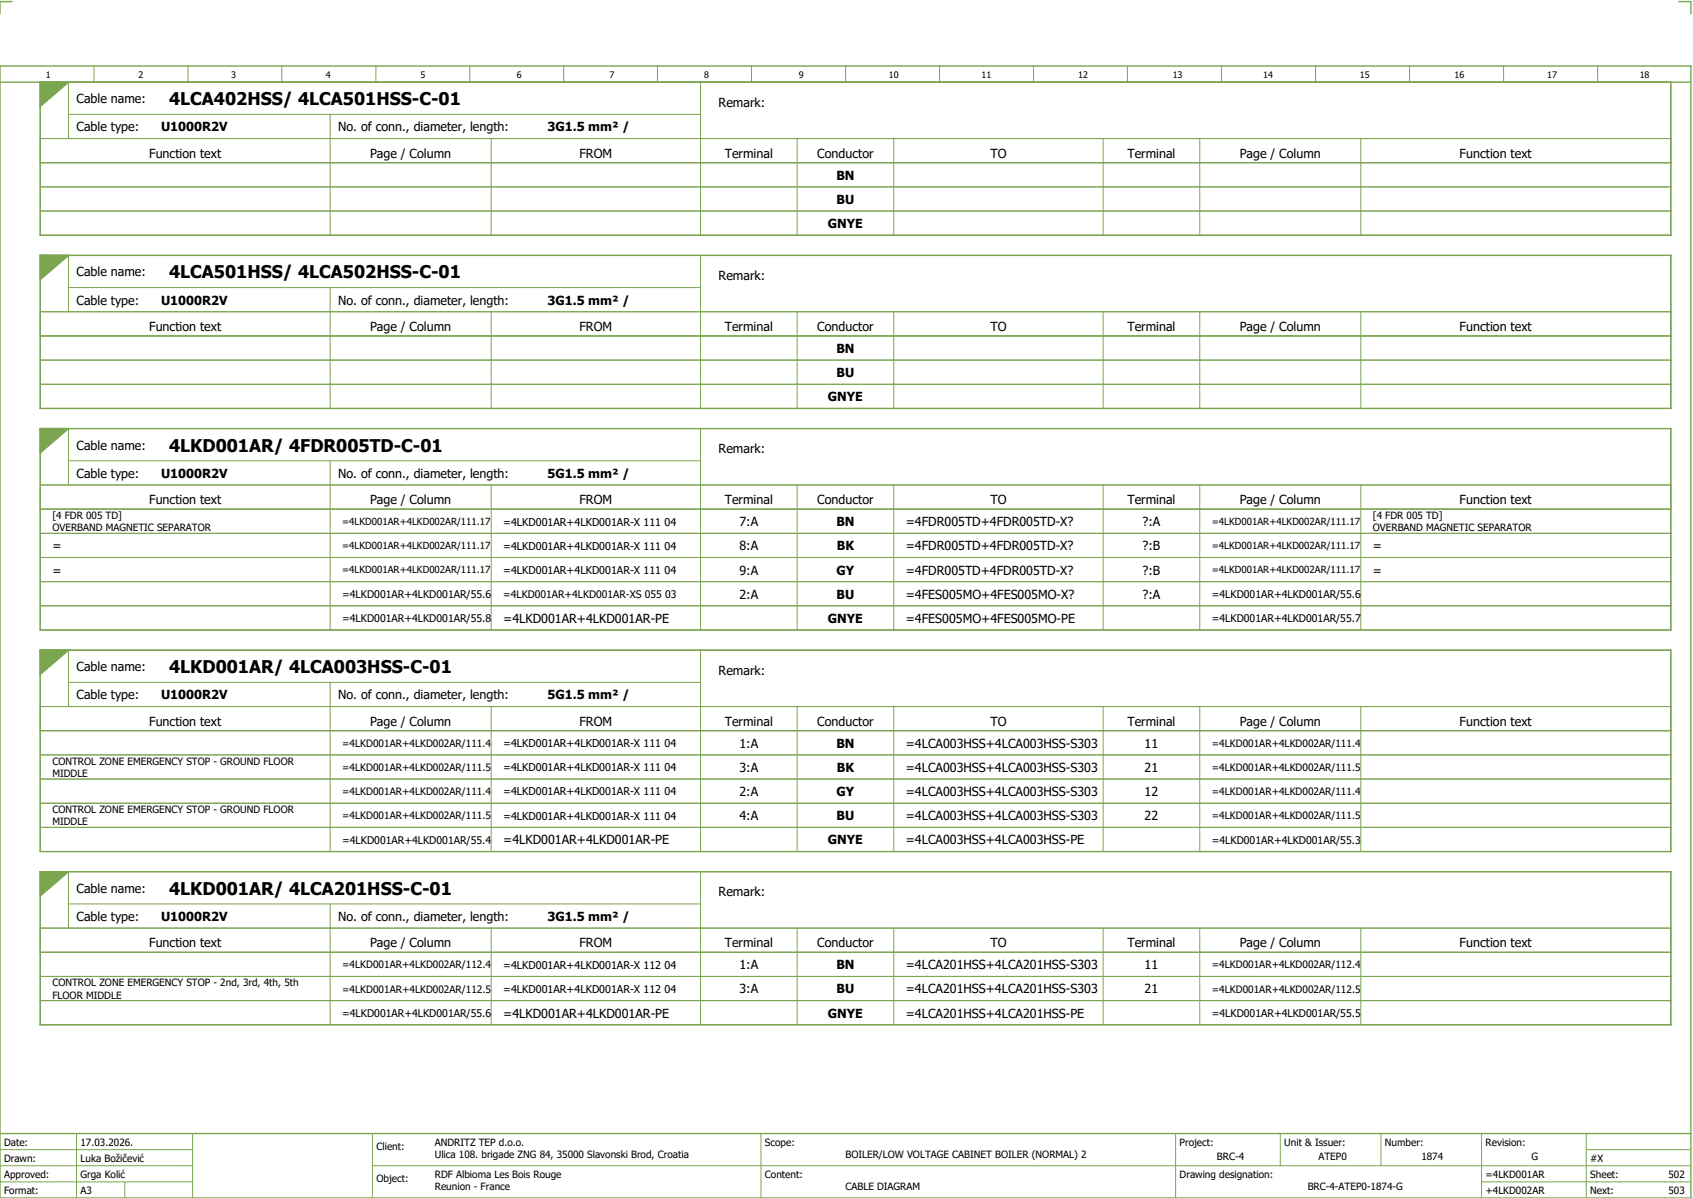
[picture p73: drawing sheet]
<svg xmlns="http://www.w3.org/2000/svg" width="421mm" height="297mm" viewBox="0 0 421 297" stroke-linecap="round" stroke-linejoin="round" font-family="sans-serif">
<defs><g id="words">
<g font-size="4.3">
<text x="42" y="26.1">4LCA402HSS/ 4LCA501HSS-C-01</text>
<text x="42" y="69.1">4LCA501HSS/ 4LCA502HSS-C-01</text>
<text x="42" y="112.1">4LKD001AR/ 4FDR005TD-C-01</text>
<text x="42" y="167.1">4LKD001AR/ 4LCA003HSS-C-01</text>
<text x="42" y="222.1">4LKD001AR/ 4LCA201HSS-C-01</text>
</g>
<g font-size="3.1">
<text x="19" y="25.6">Cable name:</text>
<text x="178.5" y="26.5">Remark:</text>
<text x="19" y="32.6">Cable type:</text>
<text x="40" y="32.6">U1000R2V</text>
<text x="84" y="32.6">No. of conn., diameter, length:</text>
<text x="136" y="32.6">3G1.5 mm² /</text>
<text x="37.1" y="39.1">Function text</text>
<text x="91.9" y="39.1">Page / Column</text>
<text x="143.9" y="39.1">FROM</text>
<text x="180" y="39.1">Terminal</text>
<text x="203" y="39.1">Conductor</text>
<text x="246" y="39.1">TO</text>
<text x="280" y="39.1">Terminal</text>
<text x="307.9" y="39.1">Page / Column</text>
<text x="362.5" y="39.1">Function text</text>
<text x="207.7" y="44.6">BN</text>
<text x="207.8" y="50.6">BU</text>
<text x="205.7" y="56.6">GNYE</text>
<text x="19" y="68.6">Cable name:</text>
<text x="178.5" y="69.5">Remark:</text>
<text x="19" y="75.6">Cable type:</text>
<text x="40" y="75.6">U1000R2V</text>
<text x="84" y="75.6">No. of conn., diameter, length:</text>
<text x="136" y="75.6">3G1.5 mm² /</text>
<text x="37.1" y="82.1">Function text</text>
<text x="91.9" y="82.1">Page / Column</text>
<text x="143.9" y="82.1">FROM</text>
<text x="180" y="82.1">Terminal</text>
<text x="203" y="82.1">Conductor</text>
<text x="246" y="82.1">TO</text>
<text x="280" y="82.1">Terminal</text>
<text x="307.9" y="82.1">Page / Column</text>
<text x="362.5" y="82.1">Function text</text>
<text x="207.7" y="87.6">BN</text>
<text x="207.8" y="93.6">BU</text>
<text x="205.7" y="99.6">GNYE</text>
<text x="19" y="111.6">Cable name:</text>
<text x="178.5" y="112.5">Remark:</text>
<text x="19" y="118.6">Cable type:</text>
<text x="40" y="118.6">U1000R2V</text>
<text x="84" y="118.6">No. of conn., diameter, length:</text>
<text x="136" y="118.6">5G1.5 mm² /</text>
<text x="37.1" y="125.1">Function text</text>
<text x="91.9" y="125.1">Page / Column</text>
<text x="143.9" y="125.1">FROM</text>
<text x="180" y="125.1">Terminal</text>
<text x="203" y="125.1">Conductor</text>
<text x="246" y="125.1">TO</text>
<text x="280" y="125.1">Terminal</text>
<text x="307.9" y="125.1">Page / Column</text>
<text x="362.5" y="125.1">Function text</text>
<text x="183.7" y="130.6">7:A</text>
<text x="207.7" y="130.6">BN</text>
<text x="225" y="130.6">=4FDR005TD+4FDR005TD-X?</text>
<text x="283.8" y="130.6">?:A</text>
<text x="13" y="136.6">=</text>
<text x="183.7" y="136.6">8:A</text>
<text x="207.9" y="136.6">BK</text>
<text x="225" y="136.6">=4FDR005TD+4FDR005TD-X?</text>
<text x="283.8" y="136.6">?:B</text>
<text x="341" y="136.6">=</text>
<text x="13" y="142.6">=</text>
<text x="183.7" y="142.6">9:A</text>
<text x="207.8" y="142.6">GY</text>
<text x="225" y="142.6">=4FDR005TD+4FDR005TD-X?</text>
<text x="283.8" y="142.6">?:B</text>
<text x="341" y="142.6">=</text>
<text x="183.7" y="148.6">2:A</text>
<text x="207.8" y="148.6">BU</text>
<text x="225" y="148.6">=4FES005MO+4FES005MO-X?</text>
<text x="283.8" y="148.6">?:A</text>
<text x="125" y="154.6">=4LKD001AR+4LKD001AR-PE</text>
<text x="205.7" y="154.6">GNYE</text>
<text x="225" y="154.6">=4FES005MO+4FES005MO-PE</text>
<text x="19" y="166.6">Cable name:</text>
<text x="178.5" y="167.5">Remark:</text>
<text x="19" y="173.6">Cable type:</text>
<text x="40" y="173.6">U1000R2V</text>
<text x="84" y="173.6">No. of conn., diameter, length:</text>
<text x="136" y="173.6">5G1.5 mm² /</text>
<text x="37.1" y="180.1">Function text</text>
<text x="91.9" y="180.1">Page / Column</text>
<text x="143.9" y="180.1">FROM</text>
<text x="180" y="180.1">Terminal</text>
<text x="183.7" y="185.6">1:A</text>
<text x="203" y="180.1">Conductor</text>
<text x="207.7" y="185.6">BN</text>
<text x="225" y="185.6">=4LCA003HSS+4LCA003HSS-S303</text>
<text x="246" y="180.1">TO</text>
<text x="280" y="180.1">Terminal</text>
<text x="284.3" y="185.6">11</text>
<text x="307.9" y="180.1">Page / Column</text>
<text x="362.5" y="180.1">Function text</text>
<text x="183.7" y="191.6">3:A</text>
<text x="207.9" y="191.6">BK</text>
<text x="225" y="191.6">=4LCA003HSS+4LCA003HSS-S303</text>
<text x="284.3" y="191.6">21</text>
<text x="183.7" y="197.6">2:A</text>
<text x="207.8" y="197.6">GY</text>
<text x="225" y="197.6">=4LCA003HSS+4LCA003HSS-S303</text>
<text x="284.3" y="197.6">12</text>
<text x="183.7" y="203.6">4:A</text>
<text x="207.8" y="203.6">BU</text>
<text x="225" y="203.6">=4LCA003HSS+4LCA003HSS-S303</text>
<text x="284.3" y="203.6">22</text>
<text x="125" y="209.6">=4LKD001AR+4LKD001AR-PE</text>
<text x="205.7" y="209.6">GNYE</text>
<text x="225" y="209.6">=4LCA003HSS+4LCA003HSS-PE</text>
<text x="19" y="221.6">Cable name:</text>
<text x="178.5" y="222.5">Remark:</text>
<text x="19" y="228.6">Cable type:</text>
<text x="40" y="228.6">U1000R2V</text>
<text x="84" y="228.6">No. of conn., diameter, length:</text>
<text x="136" y="228.6">3G1.5 mm² /</text>
<text x="37.1" y="235.1">Function text</text>
<text x="91.9" y="235.1">Page / Column</text>
<text x="143.9" y="235.1">FROM</text>
<text x="180" y="235.1">Terminal</text>
<text x="203" y="235.1">Conductor</text>
<text x="246" y="235.1">TO</text>
<text x="280" y="235.1">Terminal</text>
<text x="307.9" y="235.1">Page / Column</text>
<text x="362.5" y="235.1">Function text</text>
<text x="183.7" y="240.6">1:A</text>
<text x="207.7" y="240.6">BN</text>
<text x="225" y="240.6">=4LCA201HSS+4LCA201HSS-S303</text>
<text x="284.3" y="240.6">11</text>
<text x="183.7" y="246.6">3:A</text>
<text x="207.8" y="246.6">BU</text>
<text x="225" y="246.6">=4LCA201HSS+4LCA201HSS-S303</text>
<text x="284.3" y="246.6">21</text>
<text x="125" y="252.6">=4LKD001AR+4LKD001AR-PE</text>
<text x="205.7" y="252.6">GNYE</text>
<text x="225" y="252.6">=4LCA201HSS+4LCA201HSS-PE</text>
</g>
<g font-size="2.7">
<text x="125" y="130.5">=4LKD001AR+4LKD001AR-X 111 04</text>
<text x="125" y="136.5">=4LKD001AR+4LKD001AR-X 111 04</text>
<text x="125" y="142.5">=4LKD001AR+4LKD001AR-X 111 04</text>
<text x="125" y="185.5">=4LKD001AR+4LKD001AR-X 111 04</text>
<text x="125" y="191.5">=4LKD001AR+4LKD001AR-X 111 04</text>
<text x="125" y="197.5">=4LKD001AR+4LKD001AR-X 111 04</text>
<text x="125" y="203.5">=4LKD001AR+4LKD001AR-X 111 04</text>
<text x="125" y="240.5">=4LKD001AR+4LKD001AR-X 112 04</text>
<text x="125" y="246.5">=4LKD001AR+4LKD001AR-X 112 04</text>
</g>
<g font-size="2.6">
<text x="85" y="148.4">=4LKD001AR+4LKD001AR/55.6</text>
<text x="125" y="148.4">=4LKD001AR+4LKD001AR-XS 055 03</text>
<text x="301" y="148.4">=4LKD001AR+4LKD001AR/55.6</text>
<text x="85" y="154.4">=4LKD001AR+4LKD001AR/55.8</text>
<text x="301" y="154.4">=4LKD001AR+4LKD001AR/55.7</text>
<text x="85" y="209.4">=4LKD001AR+4LKD001AR/55.4</text>
<text x="301" y="209.4">=4LKD001AR+4LKD001AR/55.3</text>
<text x="85" y="252.4">=4LKD001AR+4LKD001AR/55.6</text>
<text x="301" y="252.4">=4LKD001AR+4LKD001AR/55.5</text>
</g>
<g font-size="2.5">
<text x="13" y="128.9">[4 FDR 005 TD]</text>
<text x="13" y="131.9">OVERBAND MAGNETIC SEPARATOR</text>
<text x="341" y="128.9">[4 FDR 005 TD]</text>
<text x="341" y="131.9">OVERBAND MAGNETIC SEPARATOR</text>
<text x="85" y="185.4">=4LKD001AR+4LKD002AR/111.4</text>
<text x="301" y="185.4">=4LKD001AR+4LKD002AR/111.4</text>
<text x="13" y="189.9">CONTROL ZONE EMERGENCY STOP - GROUND FLOOR</text>
<text x="85" y="191.4">=4LKD001AR+4LKD002AR/111.5</text>
<text x="301" y="191.4">=4LKD001AR+4LKD002AR/111.5</text>
<text x="13" y="192.9">MIDDLE</text>
<text x="85" y="197.4">=4LKD001AR+4LKD002AR/111.4</text>
<text x="301" y="197.4">=4LKD001AR+4LKD002AR/111.4</text>
<text x="13" y="201.9">CONTROL ZONE EMERGENCY STOP - GROUND FLOOR</text>
<text x="85" y="203.4">=4LKD001AR+4LKD002AR/111.5</text>
<text x="301" y="203.4">=4LKD001AR+4LKD002AR/111.5</text>
<text x="13" y="204.9">MIDDLE</text>
<text x="13" y="244.9">CONTROL ZONE EMERGENCY STOP - 2nd, 3rd, 4th, 5th</text>
<text x="85" y="240.4">=4LKD001AR+4LKD002AR/112.4</text>
<text x="301" y="240.4">=4LKD001AR+4LKD002AR/112.4</text>
<text x="13" y="247.9">FLOOR MIDDLE</text>
<text x="85" y="246.4">=4LKD001AR+4LKD002AR/112.5</text>
<text x="301" y="246.4">=4LKD001AR+4LKD002AR/112.5</text>
<text x="1" y="284.4">Date:</text>
<text x="20" y="284.4">17.03.2026.</text>
<text x="93.5" y="285.4">Client:</text>
<text x="108" y="284.4">ANDRITZ TEP d.o.o.</text>
<text x="108" y="287.4">Ulica 108. brigade ZNG 84, 35000 Slavonski Brod, Croatia</text>
<text x="190" y="284.4">Scope:</text>
<text x="210" y="287.4">BOILER/LOW VOLTAGE CABINET BOILER (NORMAL) 2</text>
<text x="293" y="284.4">Project:</text>
<text x="302.3" y="287.9">BRC-4</text>
<text x="319" y="284.4">Unit &amp; Issuer:</text>
<text x="327.5" y="287.9">ATEP0</text>
<text x="344" y="284.4">Number:</text>
<text x="353" y="287.9">1874</text>
<text x="369" y="284.4">Revision:</text>
<text x="380.4" y="287.9">G</text>
<text x="1" y="288.4">Drawn:</text>
<text x="1" y="292.4">Approved:</text>
<text x="20" y="292.4">Grga Kolić</text>
<text x="20" y="288.4">Luka Božičević</text>
<text x="93.5" y="293.4">Object:</text>
<text x="108" y="292.4">RDF Albioma Les Bois Rouge</text>
<text x="190" y="292.4">Content:</text>
<text x="293" y="292.4">Drawing designation:</text>
<text x="369" y="292.4">=4LKD001AR</text>
<text x="395" y="292.4">Sheet:</text>
<text x="395" y="288.4">#X</text>
<text x="414.4" y="292.4">502</text>
<text x="1" y="296.4">Format:</text>
<text x="20" y="296.4">A3</text>
<text x="108" y="295.4">Reunion - France</text>
<text x="210" y="295.4">CABLE DIAGRAM</text>
<text x="324.8" y="295.4">BRC-4-ATEP0-1874-G</text>
<text x="369" y="296.4">+4LKD002AR</text>
<text x="395" y="296.4">Next:</text>
<text x="414.4" y="296.4">503</text>
</g>
<g font-size="2.4">
<text x="85" y="130.4">=4LKD001AR+4LKD002AR/111.17</text>
<text x="301" y="130.4">=4LKD001AR+4LKD002AR/111.17</text>
<text x="85" y="136.4">=4LKD001AR+4LKD002AR/111.17</text>
<text x="301" y="136.4">=4LKD001AR+4LKD002AR/111.17</text>
<text x="85" y="142.4">=4LKD001AR+4LKD002AR/111.17</text>
<text x="301" y="142.4">=4LKD001AR+4LKD002AR/111.17</text>
</g>
<g font-size="2.2">
<text x="11.4" y="19.4">1</text>
<text x="34.4" y="19.4">2</text>
<text x="57.4" y="19.4">3</text>
<text x="80.9" y="19.4">4</text>
<text x="104.4" y="19.4">5</text>
<text x="128.4" y="19.4">6</text>
<text x="151.4" y="19.4">7</text>
<text x="174.9" y="19.4">8</text>
<text x="198.4" y="19.4">9</text>
<text x="220.8" y="19.4">10</text>
<text x="243.8" y="19.4">11</text>
<text x="267.8" y="19.4">12</text>
<text x="291.3" y="19.4">13</text>
<text x="313.8" y="19.4">14</text>
<text x="337.8" y="19.4">15</text>
<text x="361.3" y="19.4">16</text>
<text x="384.3" y="19.4">17</text>
<text x="407.3" y="19.4">18</text>
</g>
</g></defs>
<g fill="none" stroke="#7ca552" stroke-width=".35">
<path d="M0 16.4h420v281h-420zM3 .4h-3v3M417 .4h3v3M0 20.4h420M10 20.4v38h405v-38M17 20.4l-7 6M10 63.4h405v38h-405zM17 63.4l-7 6M10 106.4h405v50h-405zM17 106.4l-7 6M10 161.4h405v50h-405zM17 161.4l-7 6"/>
<path d="M10 216.4h405v38h-405zM17 216.4l-7 6M0 281.4h420"/>
</g>
<g fill="none" stroke="#7ca552" stroke-width=".25">
<path d="M23.4 16.5v4M46.7 16.4v4M70 16.4v4M93.4 16.4v4M116.7 16.5v4M140 16.4v4M163.3 16.4v4M186.7 16.4v4M210 16.4v4M233.4 16.4v4M256.7 16.4v4M280 16.5v4"/>
<path d="M303.4 16.4v4M326.8 16.4v4M350.1 16.4v4M373.5 16.4v4M396.8 16.4v4M10 34.4h405M10 20.4h405v38h-405zM17 28.4h157M17 20.4v14M82 28.4v12M122 34.4v6M174 20.4v20"/>
<path d="M198 34.4v6M222 34.4v6M274 34.4v6M298 34.4v6M338 34.4v6M10 40.4h405M10 46.4h405M10 52.4h405M82 40.5v5.9M82 46.5v5.9M82 52.5v5.9M122 40.5v5.9"/>
<path d="M122 46.5v5.9M122 52.5v5.9M174 40.5v5.9M174 46.5v5.9M174 52.5v5.9M198 40.5v5.9M198 46.5v5.9M198 52.5v5.9M222 40.5v5.9M222 46.5v5.9M222 52.5v5.9M274 40.5v5.9"/>
<path d="M274 46.5v5.9M274 52.5v5.9M298 40.5v5.9M298 46.5v5.9M298 52.5v5.9M338 40.5v5.9M338 46.5v5.9M338 52.5v5.9M10 63.4h405v38h-405zM10 77.4h405M17 63.4v14M17 71.4h157"/>
<path d="M82 71.4v12M122 77.4v6M174 63.4v20M198 77.4v6M222 77.4v6M274 77.4v6M298 77.4v6M338 77.4v6M10 83.4h405M10 89.4h405M10 95.4h405M82 83.5v5.9"/>
<path d="M82 89.5v5.9M82 95.5v5.9M122 83.5v5.9M122 89.5v5.9M122 95.5v5.9M174 83.5v5.9M174 89.5v5.9M174 95.5v5.9M198 83.5v5.9M198 89.5v5.9M198 95.5v5.9M222 83.5v5.9"/>
<path d="M222 89.5v5.9M222 95.5v5.9M274 83.5v5.9M274 89.5v5.9M274 95.5v5.9M298 83.5v5.9M298 89.5v5.9M298 95.5v5.9M338 83.5v5.9M338 89.5v5.9M338 95.5v5.9M10 106.4h405v50h-405z"/>
<path d="M17 106.4v14M17 114.4h157M82 114.4v12M174 106.4v20M10 120.4h405M10 126.4h405M10 132.4h405M10 138.4h405M82 126.5v5.9M82 132.5v5.9M82 138.5v5.9M122 120.4v6"/>
<path d="M122 126.5v5.9M122 132.5v5.9M122 138.5v5.9M174 126.5v5.9M174 132.5v5.9M174 138.5v5.9M198 120.4v6M198 126.5v5.9M198 132.5v5.9M198 138.5v5.9M222 120.4v6M222 126.5v5.9"/>
<path d="M222 132.5v5.9M222 138.5v5.9M274 120.4v6M274 126.5v5.9M274 132.5v5.9M274 138.5v5.9M298 120.4v6M298 126.5v5.9M298 132.5v5.9M298 138.5v5.9M338 120.4v6M338 126.5v5.9"/>
<path d="M338 132.5v5.9M338 138.5v5.9M10 144.4h405M10 150.4h405M82 144.5v5.9M82 150.5v5.9M122 144.5v5.9M122 150.5v5.9M174 144.5v5.9M174 150.5v5.9M198 144.5v5.9M198 150.5v5.9"/>
<path d="M222 144.5v5.9M222 150.5v5.9M274 144.5v5.9M274 150.5v5.9M298 144.5v5.9M298 150.5v5.9M338 144.5v5.9M338 150.5v5.9M10 161.4h405v50h-405zM10 175.4h405M17 161.4v14M17 169.4h157"/>
<path d="M82 169.4v12M122 175.4v6M174 161.4v20M198 175.4v6M222 175.4v6M274 175.4v6M298 175.4v6M338 175.4v6M10 181.4h405M10 187.4h405M10 193.4h405M10 199.4h405"/>
<path d="M82 181.5v5.9M82 187.5v5.9M82 193.5v5.9M82 199.5v5.9M122 181.5v5.9M122 187.5v5.9M122 193.5v5.9M122 199.5v5.9M174 181.5v5.9M174 187.5v5.9M174 193.5v5.9M174 199.5v5.9"/>
<path d="M198 181.5v5.9M198 187.5v5.9M198 193.5v5.9M198 199.5v5.9M222 181.5v5.9M222 187.5v5.9M222 193.5v5.9M222 199.5v5.9M274 181.5v5.9M274 187.5v5.9M274 193.5v5.9M274 199.5v5.9"/>
<path d="M298 181.5v5.9M298 187.5v5.9M298 193.5v5.9M298 199.5v5.9M338 181.5v5.9M338 187.5v5.9M338 193.5v5.9M338 199.5v5.9M10 216.4h405v38h-405zM10 205.4h405M17 216.4v14M82 205.5v5.9"/>
<path d="M122 205.5v5.9M174 205.5v5.9M174 216.4v20M198 205.5v5.9M222 205.5v5.9M274 205.5v5.9M298 205.5v5.9M338 205.5v5.9M10 230.4h405M10 236.4h405M17 224.4h157M82 224.4v12"/>
<path d="M82 236.5v5.9M122 230.4v6M122 236.5v5.9M174 236.5v5.9M198 230.4v6M198 236.5v5.9M222 230.4v6M222 236.5v5.9M274 230.4v6M274 236.5v5.9M298 230.4v6M298 236.5v5.9"/>
<path d="M338 230.4v6M338 236.5v5.9M10 242.4h405M10 248.4h405M82 242.5v5.9M82 248.5v5.9M122 242.5v5.9M122 248.5v5.9M174 242.5v5.9M174 248.5v5.9M198 242.5v5.9M198 248.5v5.9"/>
<path d="M222 242.5v5.9M222 248.5v5.9M274 242.5v5.9M274 248.5v5.9M298 242.5v5.9M298 248.5v5.9M338 242.5v5.9M338 248.5v5.9M0 285.4h47.8M0 293.4h47.8M19 281.4v16M31 293.4v4"/>
<path d="M47.8 281.4v16M47.8 289.4h-47.8M92.5 281.4v16M92.5 289.4h327.5M189 281.4v16M292 281.4v15.8M318 281.4v8M343 281.4v8M368 281.4v15.8M368 293.4h52M394 285.4h26M394 281.4v15.8"/>
</g>
<g fill="#7ca552" stroke="#7ca552" stroke-width=".25">
<path d="M10 20.4h7l-7 6z"/>
<path d="M10 63.4h7l-7 6z"/>
<path d="M10 106.4h7l-7 6z"/>
<path d="M10 161.4h7l-7 6z"/>
<path d="M10 216.4h7l-7 6z"/>
</g>
<use href="#words"/>
</svg>
